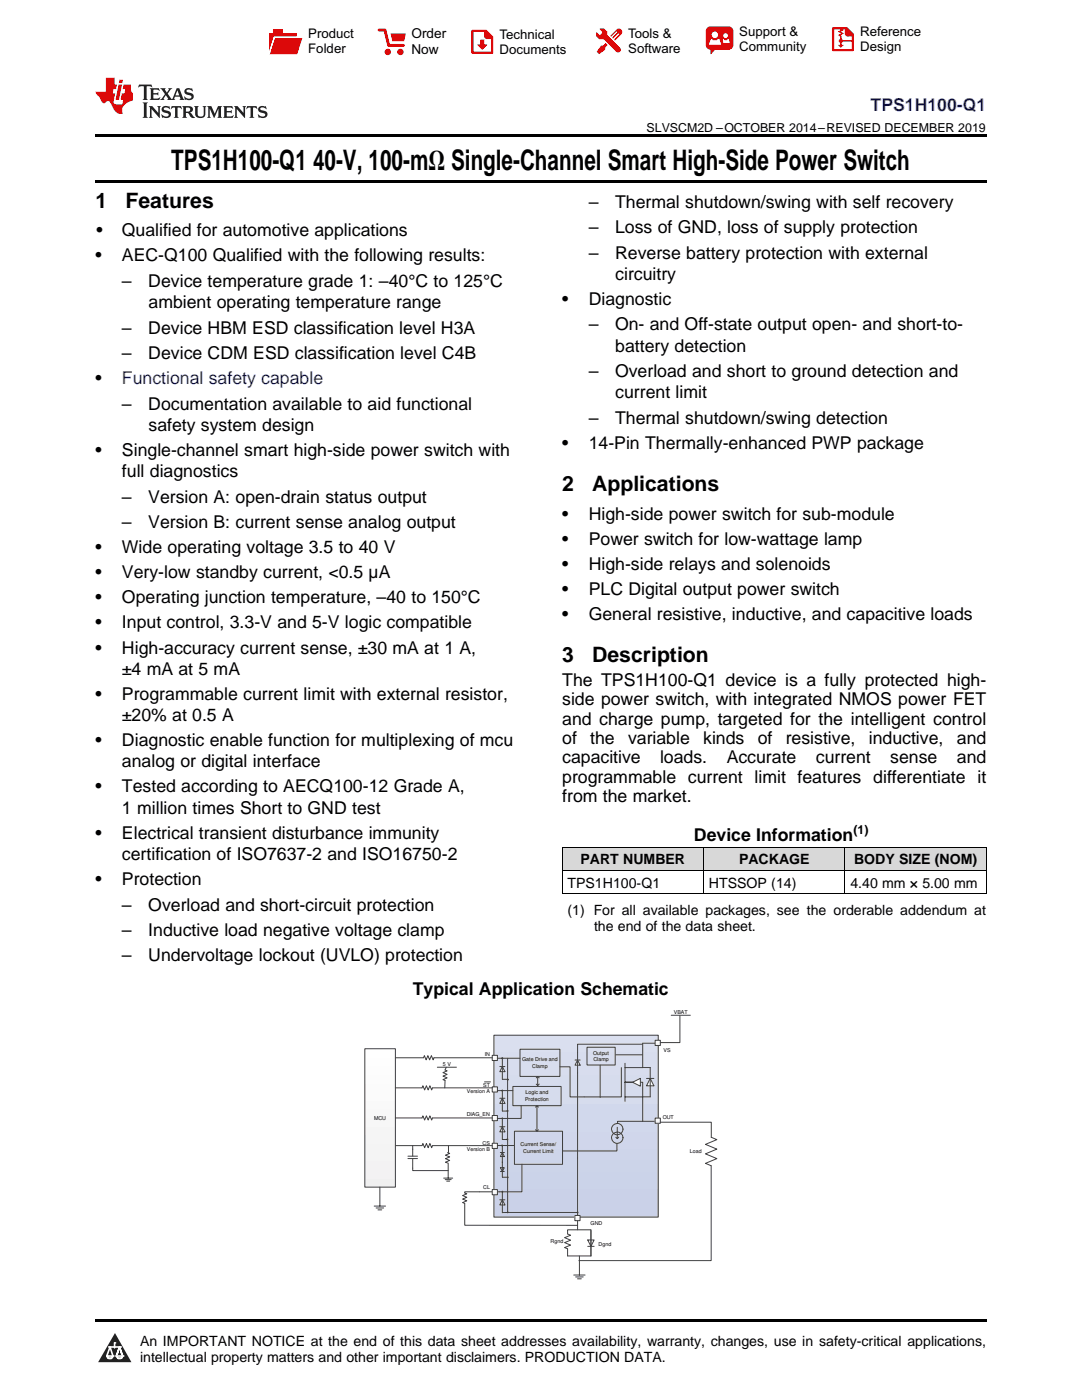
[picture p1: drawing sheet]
<svg xmlns="http://www.w3.org/2000/svg" width="216mm" height="279mm" viewBox="0 0 216 279" stroke-linecap="round" stroke-linejoin="round" font-family="sans-serif">
<defs><g id="words">
<g font-size="5.6">
<text x="34.2" y="33.9">TPS1H100-Q1</text>
<text x="62.5" y="33.9">40-V, 100-mΩ Single-Channel Smart High-Side Power Switch</text>
</g>
<g font-size="4.2">
<text x="19" y="41.5">1</text>
<text x="25" y="41.5">Features</text>
<text x="112.2" y="98">2</text>
<text x="118.2" y="98">Applications</text>
<text x="112.2" y="132.2">3</text>
<text x="118.2" y="132.2">Description</text>
</g>
<text font-size="3.5" fill="#00f" x="173.7" y="22.2">TPS1H100-Q1</text>
<g font-size="3.5">
<text x="117.5" y="41.5">–</text>
<text x="122.7" y="41.5">Thermal shutdown/swing with self recovery</text>
<text x="19.2" y="47.2">•</text>
<text x="24.3" y="47.2">Qualified for automotive applications</text>
<text x="117.5" y="46.5">–</text>
<text x="122.7" y="46.5">Loss of GND, loss of supply protection</text>
<text x="19" y="52.2">•</text>
<text x="24.3" y="52.2">AEC-Q100 Qualified with the following results:</text>
<text x="117.5" y="51.6">–</text>
<text x="122.7" y="51.6">Reverse battery protection with external</text>
<text x="24.3" y="57.3">–</text>
<text x="29.6" y="57.3">Device temperature grade 1: –40°C to 125°C</text>
<text x="122.8" y="55.8">circuitry</text>
<text x="29.6" y="61.5">ambient operating temperature range</text>
<text x="112.2" y="60.9">•</text>
<text x="117.5" y="60.9">Diagnostic</text>
<text x="117.5" y="65.9">–</text>
<text x="122.7" y="65.9">On- and Off-state output open- and short-to-</text>
<text x="24.3" y="66.6">–</text>
<text x="24.3" y="71.6">–</text>
<text x="29.6" y="66.6">Device HBM ESD classification level H3A</text>
<text x="29.6" y="71.6">Device CDM ESD classification level C4B</text>
<text x="122.8" y="70.2">battery detection</text>
<text x="19" y="76.7">•</text>
<text x="117.5" y="75.2">–</text>
<text x="122.7" y="75.2">Overload and short to ground detection and</text>
<text x="24.3" y="81.7">–</text>
<text x="29.6" y="81.7">Documentation available to aid functional</text>
<text x="122.8" y="79.5">current limit</text>
<text x="29.6" y="86">safety system design</text>
<text x="112.2" y="89.6">•</text>
<text x="117.5" y="84.6">–</text>
<text x="117.5" y="89.6">14-Pin Thermally-enhanced PWP package</text>
<text x="122.7" y="84.6">Thermal shutdown/swing detection</text>
<text x="19" y="91">•</text>
<text x="24.3" y="91">Single-channel smart high-side power switch with</text>
<text x="24.3" y="95.2">full diagnostics</text>
<text x="24.3" y="100.3">–</text>
<text x="29.6" y="100.3">Version A: open-drain status output</text>
<text x="24.3" y="105.4">–</text>
<text x="29.6" y="105.4">Version B: current sense analog output</text>
<text x="112.2" y="103.7">•</text>
<text x="117.5" y="103.7">High-side power switch for sub-module</text>
<text x="19" y="110.4">•</text>
<text x="24.3" y="110.4">Wide operating voltage 3.5 to 40 V</text>
<text x="112.2" y="108.7">•</text>
<text x="112.2" y="113.7">•</text>
<text x="117.5" y="108.7">Power switch for low-wattage lamp</text>
<text x="117.5" y="113.7">High-side relays and solenoids</text>
<text x="19" y="115.4">•</text>
<text x="24.3" y="115.4">Very-low standby current, &lt;0.5 µA</text>
<text x="112.2" y="118.7">•</text>
<text x="117.5" y="118.7">PLC Digital output power switch</text>
<text x="19" y="120.4">•</text>
<text x="19" y="125.4">•</text>
<text x="24.3" y="120.4">Operating junction temperature, –40 to 150°C</text>
<text x="24.3" y="125.4">Input control, 3.3-V and 5-V logic compatible</text>
<text x="112.2" y="123.8">•</text>
<text x="117.5" y="123.8">General resistive, inductive, and capacitive loads</text>
<text x="19" y="130.4">•</text>
<text x="24.3" y="130.4">High-accuracy current sense, ±30 mA at 1 A,</text>
<text x="24.3" y="134.7">±4 mA at 5 mA</text>
<text x="112.2" y="136.8">The TPS1H100-Q1 device is a fully protected high-</text>
<text x="19" y="139.7">•</text>
<text x="24.3" y="139.7">Programmable current limit with external resistor,</text>
<text x="24.3" y="143.9">±20% at 0.5 A</text>
<text x="112.2" y="140.7">side power switch, with integrated NMOS power FET</text>
<text x="19" y="148.9">•</text>
<text x="24.3" y="148.9">Diagnostic enable function for multiplexing of mcu</text>
<text x="112.2" y="144.6">and charge pump, targeted for the intelligent control</text>
<text x="112.2" y="148.5">of</text>
<text x="117.8" y="148.5">the</text>
<text x="125.3" y="148.5">variable</text>
<text x="140.3" y="148.5">kinds</text>
<text x="151.2" y="148.5">of</text>
<text x="156.8" y="148.5">resistive,</text>
<text x="173.4" y="148.5">inductive,</text>
<text x="190.9" y="148.5">and</text>
<text x="24.3" y="153.1">analog or digital interface</text>
<text x="112.2" y="152.4">capacitive</text>
<text x="131.7" y="152.4">loads.</text>
<text x="145" y="152.4">Accurate</text>
<text x="162.8" y="152.4">current</text>
<text x="177.6" y="152.4">sense</text>
<text x="190.9" y="152.4">and</text>
<text x="19" y="158.2">•</text>
<text x="24.3" y="158.2">Tested according to AECQ100-12 Grade A,</text>
<text x="112.2" y="156.2">programmable current limit features differentiate it</text>
<text x="112.2" y="160.1">from the market.</text>
<text x="19" y="167.4">•</text>
<text x="24.3" y="162.4">1 million times Short to GND test</text>
<text x="24.3" y="167.4">Electrical transient disturbance immunity</text>
<text x="138.5" y="167.9">Device Information</text>
<text x="24.3" y="171.6">certification of ISO7637-2 and ISO16750-2</text>
<text x="19" y="176.6">•</text>
<text x="24.3" y="176.6">Protection</text>
<text x="24.3" y="181.7">–</text>
<text x="29.6" y="181.7">Overload and short-circuit protection</text>
<text x="24.3" y="186.8">–</text>
<text x="24.3" y="191.9">–</text>
<text x="29.6" y="186.8">Inductive load negative voltage clamp</text>
<text x="29.6" y="191.9">Undervoltage lockout (UVLO) protection</text>
<text x="82.4" y="198.6">Typical Application Schematic</text>
</g>
<text font-size="3.5" fill="#0000c8" x="24.3" y="76.7">Functional safety capable</text>
<g font-size="2.8">
<text x="115.8" y="172.5">PART NUMBER</text>
<text x="147.5" y="172.5">PACKAGE</text>
<text x="170.4" y="172.5">BODY SIZE (NOM)</text>
<text x="113.2" y="177.2">TPS1H100-Q1</text>
<text x="141.5" y="177.2">HTSSOP (14)</text>
<text x="169.7" y="177.2">4.40 mm × 5.00 mm</text>
<text x="113.2" y="182.7">(1) For all available packages, see the orderable addendum at</text>
<text x="118.5" y="185.8">the end of the data sheet.</text>
<text x="27.9" y="268.6">An IMPORTANT NOTICE at the end of this data sheet addresses availability, warranty, changes, use in safety-critical applications,</text>
<text x="27.9" y="271.8">intellectual property matters and other important disclaimers. PRODUCTION DATA.</text>
</g>
<g font-size="2.7">
<text x="82.1" y="7.7">Order</text>
<text x="82.1" y="10.7">Now</text>
</g>
<g font-size="2.6">
<text x="61.5" y="7.6">Product</text>
<text x="61.5" y="10.6">Folder</text>
<text x="99.7" y="7.8">Technical</text>
<text x="99.7" y="10.8">Documents</text>
<text x="125.3" y="7.6">Tools &amp;</text>
<text x="125.3" y="10.6">Software</text>
<text x="147.5" y="7.2">Support &amp;</text>
<text x="147.5" y="10.2">Community</text>
<text x="171.6" y="7.3">Reference</text>
<text x="171.6" y="10.2">Design</text>
</g>
<g font-size="2.5">
<text x="129" y="26.3">SLVSCM2D –OCTOBER 2014–REVISED DECEMBER 2019</text>
<text x="170.3" y="166.4">(1)</text>
</g>
<g font-size="1.1">
<text x="134.5" y="202.4">VBAT</text>
<text x="132.4" y="209.9">VS</text>
<text x="88.4" y="212.8">5 V</text>
<text x="96.7" y="210.7">IN</text>
<text x="104.2" y="211.8">Gate Drive and</text>
<text x="106.2" y="213.1">Clamp</text>
<text x="118.4" y="210.5">Output</text>
<text x="118.4" y="211.7">Clamp</text>
<text x="93.2" y="218.2">Version A</text>
<text x="96.4" y="216.9">ST</text>
<text x="104.8" y="219.7">Protection</text>
<text x="104.9" y="218.4">Logic and</text>
<text x="74.6" y="223.4">MCU</text>
<text x="93.1" y="222.7">DIAG_EN</text>
<text x="132.2" y="223.3">OUT</text>
<text x="93.2" y="229.7">Version B</text>
<text x="96.3" y="228.5">CS</text>
<text x="103.9" y="228.7">Current Sense/</text>
<text x="104.4" y="230">Current Limit</text>
<text x="137.7" y="230">Load</text>
<text x="96.4" y="237.4">CL</text>
<text x="117.8" y="244.5">GND</text>
<text x="109.9" y="248.1">Rgnd</text>
<text x="119.5" y="248.6">Dgnd</text>
</g>
</g></defs>
<g fill="#d8d8d8">
<path d="M112.2 169.1h28.2v4.7h-28.2z"/>
<path d="M140.4 169.1h28.2v4.7h-28.2z"/>
<path d="M168.6 169.1h28.2v4.7h-28.2z"/>
</g>
<path d="M22.9 266l3.3 5.9h-6.6z" fill-rule="evenodd" fill="#231f20"/>
<path d="M21.3 270.6h1.2l-.3 .5h-.3a.53 .53 0 0 1-.6-.5z" fill-rule="evenodd" fill="#fff"/>
<path d="M21.3 270.6h1.2l-.3 .5h-.3a.53 .53 0 0 1-.6-.5z" fill="none" stroke="#231f20" stroke-width=".33"/>
<path d="M21.3 270.6l1.2 .1-.3 .4h-.5z" fill="none" stroke="#fff" stroke-width=".33"/>
<path d="M22.9 268.9h.1" fill="none" stroke="#fff" stroke-width=".33"/>
<path d="M22.9 268v.9z" fill="#fff"/>
<path d="M22.9 268v.9z" fill="none" stroke="#fff" stroke-width=".33"/>
<circle cx="22.9" cy="268" r=".16" fill="#fff"/>
<path d="M21.8 268.8h.1" fill="none" stroke="#fff" stroke-width=".33"/>
<path d="M21.8 268.8h2.2z" fill="#fff"/>
<path d="M21.8 268.8h2.2z" fill="none" stroke="#fff" stroke-width=".33"/>
<circle cx="24" cy="268.8" r=".16" fill="#fff"/>
<path d="M23.2 270.6h.1" fill="none" stroke="#fff" stroke-width=".33"/>
<path d="M23.8 268.8l-.6 1.8z" fill-rule="evenodd" fill="#fff"/>
<path d="M23.8 268.8l-.6 1.8z" fill="none" stroke="#fff" stroke-width=".33"/>
<path d="M23.8 268.8l.7 1.8z" fill-rule="evenodd" fill="#fff"/>
<path d="M23.8 268.8l.7 1.8z" fill="none" stroke="#fff" stroke-width=".33"/>
<path d="M24.4 270.6h.1" fill="none" stroke="#fff" stroke-width=".33"/>
<circle cx="21.3" cy="270.6" r=".16" fill="#fff"/>
<path d="M22 268.8l-.7 1.8z" fill="#fff"/>
<path d="M22 268.8l-.7 1.8z" fill="none" stroke="#fff" stroke-width=".33"/>
<path d="M22 268.8l.5 1.8z" fill="#fff"/>
<path d="M22 268.8l.5 1.8z" fill="none" stroke="#fff" stroke-width=".33"/>
<circle cx="22.5" cy="270.6" r=".16" fill="#fff"/>
<path d="M23.3 270.6h1.2a.63 .63 0 0 1-.6 .5 .63 .63 0 0 1-.6-.5z" fill-rule="evenodd" fill="#fff"/>
<path d="M23.3 270.6h1.2a.63 .63 0 0 1-.6 .5 .63 .63 0 0 1-.6-.5z" fill="none" stroke="#231f20" stroke-width=".33"/>
<path d="M23.3 270.6h1.2l-.4 .5h-.5z" fill="none" stroke="#fff" stroke-width=".33"/>
<path d="M23.2 270.6h.1" fill="none" stroke="#fff" stroke-width=".33"/>
<circle cx="24.5" cy="270.6" r=".16" fill="#fff"/>
<path d="M19 263.2h177.8v.5h-177.8z" fill="#000"/>
<path d="M98.6 241.8h32.7v1.1h-32.7z" fill-rule="evenodd" fill="#c7cfe7"/>
<path d="M98.6 240.6h32.7v1.2h-32.7z" fill-rule="evenodd" fill="#c8d0e8"/>
<path d="M98.6 239.5h32.7v1.1h-32.7z" fill-rule="evenodd" fill="#c9d0e8"/>
<path d="M98.6 238.4h32.7v1.1h-32.7z" fill-rule="evenodd" fill="#c9d1e8"/>
<path d="M98.6 237.2h32.7v1.2h-32.7z" fill-rule="evenodd" fill="#cad1e8"/>
<path d="M98.6 236.1h32.7v1.1h-32.7z" fill-rule="evenodd" fill="#cbd2e9"/>
<path d="M98.6 235h32.7v1.1h-32.7z" fill-rule="evenodd" fill="#cbd3e9"/>
<path d="M98.6 233.8h32.7v1.2h-32.7z" fill-rule="evenodd" fill="#ccd3e9"/>
<path d="M98.6 232.7h32.7v1.1h-32.7z" fill-rule="evenodd" fill="#ccd4e9"/>
<path d="M98.6 231.6h32.7v1.1h-32.7z" fill-rule="evenodd" fill="#cdd4ea"/>
<g fill="#ced5ea">
<path d="M98.6 230.4h32.7v1.2h-32.7z" fill-rule="evenodd"/>
<path d="M98.6 229.3h32.7v1.1h-32.7z" fill-rule="evenodd"/>
</g>
<path d="M98.6 228.2h32.7v1.1h-32.7z" fill-rule="evenodd" fill="#cfd6ea"/>
<path d="M98.6 227h32.7v1.2h-32.7z" fill-rule="evenodd" fill="#d0d6eb"/>
<path d="M98.6 225.9h32.7v1.1h-32.7z" fill-rule="evenodd" fill="#d0d7eb"/>
<path d="M98.6 224.8h32.7v1.1h-32.7z" fill-rule="evenodd" fill="#d1d7eb"/>
<path d="M98.6 223.6h32.7v1.2h-32.7z" fill-rule="evenodd" fill="#d1d8eb"/>
<path d="M98.6 222.5h32.7v1.1h-32.7z" fill-rule="evenodd" fill="#d2d8ec"/>
<g fill="#d3d9ec">
<path d="M98.6 221.3h32.7v1.2h-32.7z" fill-rule="evenodd"/>
<path d="M98.6 220.2h32.7v1.1h-32.7z" fill-rule="evenodd"/>
</g>
<path d="M98.6 219.1h32.7v1.1h-32.7z" fill-rule="evenodd" fill="#d4daec"/>
<g fill="#d5dbed">
<path d="M98.6 217.9h32.7v1.2h-32.7z" fill-rule="evenodd"/>
<path d="M98.6 216.8h32.7v1.1h-32.7z" fill-rule="evenodd"/>
</g>
<g fill="#d6dced">
<path d="M98.6 215.7h32.7v1.1h-32.7z" fill-rule="evenodd"/>
<path d="M98.6 214.5h32.7v1.2h-32.7z" fill-rule="evenodd"/>
</g>
<path d="M98.6 213.4h32.7v1.1h-32.7z" fill-rule="evenodd" fill="#d7ddee"/>
<path d="M98.6 212.3h32.7v1.1h-32.7z" fill-rule="evenodd" fill="#d8ddee"/>
<path d="M98.6 211.1h32.7v1.2h-32.7z" fill-rule="evenodd" fill="#d8deee"/>
<path d="M98.6 210h32.7v1.1h-32.7z" fill-rule="evenodd" fill="#d9deee"/>
<g fill="#dadfef">
<path d="M98.6 208.9h32.7v1.1h-32.7z" fill-rule="evenodd"/>
<path d="M98.6 207.7h32.7v1.2h-32.7z" fill-rule="evenodd"/>
</g>
<path d="M98.6 206.6h32.7v1.1h-32.7z" fill-rule="evenodd" fill="#dbe0ef"/>
<path d="M98.6 206.6h32.7v36.3h-32.7zM124 213.1v5.8h-7.4M124.7 218.9h3.5v4.9M124.7 212.2v7.6M127.6 216h-2.9h3.5v2.9M128.2 208.2v4.9h-3.5" fill="none" stroke="#404040" stroke-width=".2"/>
<path d="M126.2 216l1.6-.8v1.6z" fill="#fff"/>
<path d="M102.3 216.8h9.7v3.9h-9.7zM103.8 209.4h7.9v5.4h-7.9zM107 215.1l.3-.3 .3 .3M107 216.4l.3 .3 .3-.3M107.3 214.8v1.9M126.2 216l1.6-.8v1.6zM130.7 208.2h-2.5M102.6 225.8h9.6v6.6h-9.6zM106.8 225.5l.3 .3 .3-.3M106.8 221l.3-.3 .3 .3M107.1 220.7v5.1M128.2 223.8h2.4" fill="none" stroke="#404040" stroke-width=".2"/>
<path d="M129.7 215.2l.8 1.5h-1.5z" fill="#fff"/>
<path d="M117.1 209h5.7v3.6h-5.7zM119.8 212.6v6.4M122.9 210.5h5.3M128.2 213.1h1.5M129 215.2h1.5M129.7 215.2l.8 1.5h-1.5zM129.7 213v5.9h-1.5M89.3 230l.4 .2-.8 .3 .8 .4-.8 .3 .8 .4-.8 .3 .4 .2M92.7 238.1l.4 .2-.8 .3 .8 .3-.8 .4 .8 .3-.8 .4 .4 .2M95.7 237.9h4.1" fill="none" stroke="#404040" stroke-width=".2"/>
<path d="M115.2 211.6l.6 1h-1.1z" fill="#fff"/>
<path d="M114.7 211.6h1.1M115.2 211.6l.6 1h-1.1zM115.2 210v4.1" fill="none" stroke="#404040" stroke-width=".2"/>
<g fill="#f2f2f2">
<path d="M130.7 224.1l1.1 .1z" fill-rule="evenodd"/>
<path d="M130.7 224l1.1 .1z" fill-rule="evenodd"/>
</g>
<path d="M130.7 224h1.1z" fill-rule="evenodd" fill="#f3f3f3"/>
<path d="M130.7 223.9l1.1 .1z" fill-rule="evenodd" fill="#f4f4f4"/>
<path d="M130.7 223.9h1.1z" fill-rule="evenodd" fill="#f5f5f5"/>
<g fill="#f6f6f6">
<path d="M130.7 223.8l1.1 .1z" fill-rule="evenodd"/>
<path d="M130.7 223.7l1.1 .1z" fill-rule="evenodd"/>
</g>
<path d="M130.7 223.7h1.1z" fill-rule="evenodd" fill="#f7f7f7"/>
<path d="M130.7 223.6l1.1 .1z" fill-rule="evenodd" fill="#f8f8f8"/>
<path d="M130.7 223.5l1.1 .1z" fill-rule="evenodd" fill="#f9f9f9"/>
<path d="M130.7 223.5h1.1z" fill-rule="evenodd" fill="#fafafa"/>
<g fill="#fbfbfb">
<path d="M130.7 223.4l1.1 .1z" fill-rule="evenodd"/>
<path d="M130.7 223.3l1.1 .1z" fill-rule="evenodd"/>
</g>
<path d="M130.7 223.3h1.1z" fill-rule="evenodd" fill="#fcfcfc"/>
<path d="M130.7 223.2l1.1 .1z" fill-rule="evenodd" fill="#fdfdfd"/>
<path d="M130.7 223.1l1.1 .1z" fill-rule="evenodd" fill="#fefefe"/>
<path d="M130.7 223.1h1.1v1.1h-1.1z" fill="none" stroke="#404040" stroke-width=".2"/>
<g fill="#f2f2f2">
<path d="M130.7 208.6h1.1z" fill-rule="evenodd"/>
<path d="M130.7 208.5l1.1 .1z" fill-rule="evenodd"/>
</g>
<path d="M130.7 208.5h1.1z" fill-rule="evenodd" fill="#f3f3f3"/>
<path d="M130.7 208.4l1.1 .1z" fill-rule="evenodd" fill="#f4f4f4"/>
<path d="M130.7 208.3l1.1 .1z" fill-rule="evenodd" fill="#f5f5f5"/>
<g fill="#f6f6f6">
<path d="M130.7 208.3h1.1z" fill-rule="evenodd"/>
<path d="M130.7 208.2l1.1 .1z" fill-rule="evenodd"/>
</g>
<path d="M130.7 208.1l1.1 .1z" fill-rule="evenodd" fill="#f7f7f7"/>
<path d="M130.7 208.1h1.1z" fill-rule="evenodd" fill="#f8f8f8"/>
<path d="M130.7 208l1.1 .1z" fill-rule="evenodd" fill="#f9f9f9"/>
<path d="M130.7 207.9l1.1 .1z" fill-rule="evenodd" fill="#fafafa"/>
<g fill="#fbfbfb">
<path d="M130.7 207.9h1.1z" fill-rule="evenodd"/>
<path d="M130.7 207.8l1.1 .1z" fill-rule="evenodd"/>
</g>
<path d="M130.7 207.7l1.1 .1z" fill-rule="evenodd" fill="#fcfcfc"/>
<path d="M130.7 207.7h1.1z" fill-rule="evenodd" fill="#fdfdfd"/>
<path d="M130.7 207.6l1.1 .1z" fill-rule="evenodd" fill="#fefefe"/>
<path d="M130.7 207.6h1.1v1h-1.1z" fill="none" stroke="#404040" stroke-width=".2"/>
<g fill="#f2f2f2">
<path d="M98.2 211.6h1.1z" fill-rule="evenodd"/>
<path d="M98.2 211.5l1.1 .1z" fill-rule="evenodd"/>
</g>
<path d="M98.2 211.5h1.1z" fill-rule="evenodd" fill="#f3f3f3"/>
<path d="M98.2 211.4l1.1 .1z" fill-rule="evenodd" fill="#f4f4f4"/>
<path d="M98.2 211.3l1.1 .1z" fill-rule="evenodd" fill="#f5f5f5"/>
<path d="M98.2 211.3h1.1z" fill-rule="evenodd" fill="#f6f6f6"/>
<g fill="#f7f7f7">
<path d="M98.2 211.2l1.1 .1z" fill-rule="evenodd"/>
<path d="M98.2 211.1l1.1 .1z" fill-rule="evenodd"/>
</g>
<path d="M98.2 211.1h1.1z" fill-rule="evenodd" fill="#f8f8f8"/>
<path d="M98.2 211l1.1 .1z" fill-rule="evenodd" fill="#f9f9f9"/>
<path d="M98.2 210.9l1.1 .1z" fill-rule="evenodd" fill="#fafafa"/>
<g fill="#fbfbfb">
<path d="M98.2 210.9h1.1z" fill-rule="evenodd"/>
<path d="M98.2 210.8l1.1 .1z" fill-rule="evenodd"/>
</g>
<path d="M98.2 210.7l1.1 .1z" fill-rule="evenodd" fill="#fcfcfc"/>
<path d="M98.2 210.7h1.1z" fill-rule="evenodd" fill="#fdfdfd"/>
<path d="M98.2 210.6l1.1 .1z" fill-rule="evenodd" fill="#fefefe"/>
<path d="M98.2 210.6h1.1v1h-1.1z" fill="none" stroke="#404040" stroke-width=".2"/>
<g fill="#f2f2f2">
<path d="M98.2 217.9h1.1z" fill-rule="evenodd"/>
<path d="M98.2 217.8l1.1 .1z" fill-rule="evenodd"/>
</g>
<path d="M98.2 217.7l1.1 .1z" fill-rule="evenodd" fill="#f3f3f3"/>
<path d="M98.2 217.7h1.1z" fill-rule="evenodd" fill="#f4f4f4"/>
<path d="M98.2 217.6l1.1 .1z" fill-rule="evenodd" fill="#f5f5f5"/>
<g fill="#f6f6f6">
<path d="M98.2 217.6h1.1z" fill-rule="evenodd"/>
<path d="M98.2 217.5l1.1 .1z" fill-rule="evenodd"/>
</g>
<path d="M98.2 217.4l1.1 .1z" fill-rule="evenodd" fill="#f7f7f7"/>
<path d="M98.2 217.4h1.1z" fill-rule="evenodd" fill="#f8f8f8"/>
<path d="M98.2 217.3l1.1 .1z" fill-rule="evenodd" fill="#f9f9f9"/>
<path d="M98.2 217.2l1.1 .1z" fill-rule="evenodd" fill="#fafafa"/>
<g fill="#fbfbfb">
<path d="M98.2 217.2h1.1z" fill-rule="evenodd"/>
<path d="M98.2 217.1l1.1 .1z" fill-rule="evenodd"/>
</g>
<path d="M98.2 217l1.1 .1z" fill-rule="evenodd" fill="#fcfcfc"/>
<path d="M98.2 217h1.1z" fill-rule="evenodd" fill="#fdfdfd"/>
<path d="M98.2 216.9l1.1 .1z" fill-rule="evenodd" fill="#fefefe"/>
<path d="M98.2 216.9h1.1v1h-1.1z" fill="none" stroke="#404040" stroke-width=".2"/>
<g fill="#f2f2f2">
<path d="M98.2 223.6l1.1 .1z" fill-rule="evenodd"/>
<path d="M98.2 223.5l1.1 .1z" fill-rule="evenodd"/>
</g>
<path d="M98.2 223.5h1.1z" fill-rule="evenodd" fill="#f3f3f3"/>
<path d="M98.2 223.4l1.1 .1z" fill-rule="evenodd" fill="#f4f4f4"/>
<path d="M98.2 223.3l1.1 .1z" fill-rule="evenodd" fill="#f5f5f5"/>
<g fill="#f6f6f6">
<path d="M98.2 223.3h1.1z" fill-rule="evenodd"/>
<path d="M98.2 223.2l1.1 .1z" fill-rule="evenodd"/>
</g>
<path d="M98.2 223.1l1.1 .1z" fill-rule="evenodd" fill="#f7f7f7"/>
<path d="M98.2 223.1h1.1z" fill-rule="evenodd" fill="#f8f8f8"/>
<path d="M98.2 223l1.1 .1z" fill-rule="evenodd" fill="#f9f9f9"/>
<path d="M98.2 222.9l1.1 .1z" fill-rule="evenodd" fill="#fafafa"/>
<g fill="#fbfbfb">
<path d="M98.2 222.9h1.1z" fill-rule="evenodd"/>
<path d="M98.2 222.8l1.1 .1z" fill-rule="evenodd"/>
</g>
<path d="M98.2 222.8h1.1z" fill-rule="evenodd" fill="#fcfcfc"/>
<path d="M98.2 222.7l1.1 .1z" fill-rule="evenodd" fill="#fdfdfd"/>
<path d="M98.2 222.6l1.1 .1z" fill-rule="evenodd" fill="#fefefe"/>
<path d="M98.2 222.6h1.1v1.1h-1.1z" fill="none" stroke="#404040" stroke-width=".2"/>
<g fill="#f2f2f2">
<path d="M98.2 229.1l1.1 .1z" fill-rule="evenodd"/>
<path d="M98.2 229.1h1.1z" fill-rule="evenodd"/>
</g>
<path d="M98.2 229l1.1 .1z" fill-rule="evenodd" fill="#f3f3f3"/>
<path d="M98.2 228.9l1.1 .1z" fill-rule="evenodd" fill="#f4f4f4"/>
<path d="M98.2 228.9h1.1z" fill-rule="evenodd" fill="#f5f5f5"/>
<path d="M98.2 228.8l1.1 .1z" fill-rule="evenodd" fill="#f6f6f6"/>
<g fill="#f7f7f7">
<path d="M98.2 228.7l1.1 .1z" fill-rule="evenodd"/>
<path d="M98.2 228.7h1.1z" fill-rule="evenodd"/>
</g>
<path d="M98.2 228.6l1.1 .1z" fill-rule="evenodd" fill="#f8f8f8"/>
<path d="M98.2 228.6h1.1z" fill-rule="evenodd" fill="#f9f9f9"/>
<path d="M98.2 228.5l1.1 .1z" fill-rule="evenodd" fill="#fafafa"/>
<g fill="#fbfbfb">
<path d="M98.2 228.4l1.1 .1z" fill-rule="evenodd"/>
<path d="M98.2 228.4h1.1z" fill-rule="evenodd"/>
</g>
<path d="M98.2 228.3l1.1 .1z" fill-rule="evenodd" fill="#fcfcfc"/>
<path d="M98.2 228.2l1.1 .1z" fill-rule="evenodd" fill="#fdfdfd"/>
<path d="M98.2 228.2h1.1z" fill-rule="evenodd" fill="#fefefe"/>
<path d="M98.2 228.2h1.1v1h-1.1z" fill="none" stroke="#404040" stroke-width=".2"/>
<g fill="#f2f2f2">
<path d="M98.2 238.4h1.1z" fill-rule="evenodd"/>
<path d="M98.2 238.3l1.1 .1z" fill-rule="evenodd"/>
</g>
<path d="M98.2 238.2l1.1 .1z" fill-rule="evenodd" fill="#f3f3f3"/>
<path d="M98.2 238.2h1.1z" fill-rule="evenodd" fill="#f4f4f4"/>
<path d="M98.2 238.1l1.1 .1z" fill-rule="evenodd" fill="#f5f5f5"/>
<g fill="#f6f6f6">
<path d="M98.2 238.1h1.1z" fill-rule="evenodd"/>
<path d="M98.2 238l1.1 .1z" fill-rule="evenodd"/>
</g>
<path d="M98.2 237.9l1.1 .1z" fill-rule="evenodd" fill="#f7f7f7"/>
<path d="M98.2 237.9h1.1z" fill-rule="evenodd" fill="#f8f8f8"/>
<path d="M98.2 237.8l1.1 .1z" fill-rule="evenodd" fill="#f9f9f9"/>
<path d="M98.2 237.7l1.1 .1z" fill-rule="evenodd" fill="#fafafa"/>
<g fill="#fbfbfb">
<path d="M98.2 237.7h1.1z" fill-rule="evenodd"/>
<path d="M98.2 237.6l1.1 .1z" fill-rule="evenodd"/>
</g>
<path d="M98.2 237.5l1.1 .1z" fill-rule="evenodd" fill="#fcfcfc"/>
<path d="M98.2 237.5h1.1z" fill-rule="evenodd" fill="#fdfdfd"/>
<path d="M98.2 237.4l1.1 .1z" fill-rule="evenodd" fill="#fefefe"/>
<path d="M98.2 237.4h1.1v1h-1.1z" fill="none" stroke="#404040" stroke-width=".2"/>
<path d="M117.3 247.5h1.3l-.7 1.2z" fill="#fff"/>
<path d="M114.5 254.5h2.2M114.9 254.8h1.5M115.2 255.2h.8M115.6 250.7v3.8M117.3 247.5h1.3l-.7 1.2zM117.3 248.7h1.3M117.9 245.4v5.2h-4.6v-1.4l-.6-.2 1.1-.5-1.1-.5 1.1-.5-1.1-.5 1.1-.5-.5-.2v-.9h4.6" fill="none" stroke="#404040" stroke-width=".2"/>
<g fill="#f2f2f2">
<path d="M114.7 243.5l1 .1z" fill-rule="evenodd"/>
<path d="M114.7 243.5h1z" fill-rule="evenodd"/>
</g>
<path d="M114.7 243.4l1 .1z" fill-rule="evenodd" fill="#f3f3f3"/>
<path d="M114.7 243.4h1z" fill-rule="evenodd" fill="#f4f4f4"/>
<path d="M114.7 243.3l1 .1z" fill-rule="evenodd" fill="#f5f5f5"/>
<g fill="#f6f6f6">
<path d="M114.7 243.2l1 .1z" fill-rule="evenodd"/>
<path d="M114.7 243.2h1z" fill-rule="evenodd"/>
</g>
<path d="M114.7 243.1l1 .1z" fill-rule="evenodd" fill="#f7f7f7"/>
<path d="M114.7 243l1 .1z" fill-rule="evenodd" fill="#f8f8f8"/>
<path d="M114.7 243h1z" fill-rule="evenodd" fill="#f9f9f9"/>
<path d="M114.7 242.9l1 .1z" fill-rule="evenodd" fill="#fafafa"/>
<g fill="#fbfbfb">
<path d="M114.7 242.8l1 .1z" fill-rule="evenodd"/>
<path d="M114.7 242.8h1z" fill-rule="evenodd"/>
</g>
<path d="M114.7 242.7l1 .1z" fill-rule="evenodd" fill="#fcfcfc"/>
<path d="M114.7 242.6l1 .1z" fill-rule="evenodd" fill="#fdfdfd"/>
<path d="M114.7 242.6h1z" fill-rule="evenodd" fill="#fefefe"/>
<path d="M96.7 215.9h1.2M135.7 202.7v5.4h-3.9M115.2 231.2v11.4M131.8 224h10.1v3l1.1 .4-2.2 1 2.2 .9-2.2 1 2.2 .9-2.2 1 1.1 .4v19h-26.4M114.7 242.6h1v1h-1zM115.2 243.6v1.8" fill="none" stroke="#404040" stroke-width=".2"/>
<path d="M100.2 212.9l.5 1h-1z" fill="#fff"/>
<path d="M99.7 212.9h1M100.2 212.9l.5 1h-1zM100.2 211.3v4.1" fill="none" stroke="#404040" stroke-width=".2"/>
<path d="M100.2 219.2l.5 1h-1z" fill="#fff"/>
<path d="M99.7 219.2h1M100.2 219.2l.5 1h-1zM100.2 217.7v4" fill="none" stroke="#404040" stroke-width=".2"/>
<path d="M100.2 224.9l.5 1h-1z" fill="#fff"/>
<path d="M99.3 211.2h4.5M99.3 217.7h3M95.7 237.9h-3v.2M99.7 224.9h1M100.2 224.9l.5 1h-1zM100.2 223.3v4.1M104 220.7v2.5h-4.7M92.7 240.2v4.3h22.5" fill="none" stroke="#404040" stroke-width=".2"/>
<path d="M100.2 239.5l.5 1h-1z" fill="#fff"/>
<path d="M100.2 211.2v.1M100.2 215.4h1.1M101.3 211.2v30.8h13.9M99.7 237.9h.5v4.1h1.1M99.7 239.5h1M100.2 239.5l.5 1h-1zM100.2 223.2v.1M100.2 227.4h1.1M100.2 221.7h1.1" fill="none" stroke="#404040" stroke-width=".2"/>
<path d="M100.2 230l.4 .8h-.8z" fill="#fff"/>
<path d="M99.8 230h.8M100.2 230l.4 .8h-.8zM100.2 228.8v3.2" fill="none" stroke="#404040" stroke-width=".2"/>
<path d="M99.9 233h.7l-.4 .8z" fill="#fff"/>
<g fill="none" stroke="#404040" stroke-width=".2">
<path d="M81.4 231.2h1.9M81.4 230.7h1.9M82.4 231.2v2.4h7M88.5 235.1h1.8M88.8 235.4h1.2M89.1 235.7h.6M89.4 232.1v3M89.5 228.6h-3.2l-.2 .5-.3-.9-.4 .9-.3-.9-.4 .9-.3-.9-.2 .4h-1.8v2.1M98.2 228.6h-8.7v1.4M99.3 228.6h3.3M99.9 233h.7l-.4 .8zM99.9 233.8h.7"/>
<path d="M100.2 228.6v.2M100.2 231.9v3h1.1M104.1 232.4v5.5h-3.9"/>
</g>
<path d="M72.8 235.2h6.1v1.7h-6.1z" fill-rule="evenodd" fill="#f1f1f1"/>
<path d="M72.8 233.5h6.1v1.7h-6.1z" fill-rule="evenodd" fill="#f2f2f2"/>
<path d="M72.8 231.7h6.1v1.8h-6.1z" fill-rule="evenodd" fill="#f3f3f3"/>
<g fill="#f4f4f4">
<path d="M72.8 230h6.1v1.7h-6.1z" fill-rule="evenodd"/>
<path d="M72.8 228.3h6.1v1.7h-6.1z" fill-rule="evenodd"/>
</g>
<path d="M72.8 226.6h6.1v1.7h-6.1z" fill-rule="evenodd" fill="#f5f5f5"/>
<path d="M72.8 224.8h6.1v1.8h-6.1z" fill-rule="evenodd" fill="#f6f6f6"/>
<path d="M72.8 223.1h6.1v1.7h-6.1z" fill-rule="evenodd" fill="#f7f7f7"/>
<path d="M72.8 221.4h6.1v1.7h-6.1z" fill-rule="evenodd" fill="#f8f8f8"/>
<path d="M72.8 219.7h6.1v1.7h-6.1z" fill-rule="evenodd" fill="#f9f9f9"/>
<path d="M72.8 217.9h6.1v1.8h-6.1z" fill-rule="evenodd" fill="#fafafa"/>
<path d="M72.8 216.2h6.1v1.7h-6.1z" fill-rule="evenodd" fill="#fbfbfb"/>
<path d="M72.8 214.5h6.1v1.7h-6.1z" fill-rule="evenodd" fill="#fcfcfc"/>
<path d="M72.8 212.8h6.1v1.7h-6.1z" fill-rule="evenodd" fill="#fdfdfd"/>
<path d="M72.8 211h6.1v1.8h-6.1z" fill-rule="evenodd" fill="#fefefe"/>
<path d="M72.8 209.3h6.1v1.7h-6.1z" fill-rule="evenodd" fill="#fff"/>
<g fill="none" stroke="#404040" stroke-width=".2">
<path d="M72.8 209.3h6.1v27.6h-6.1zM78.9 217.1h5.3l.2-.4 .3 .8 .4-.8 .3 .8 .4-.8 .3 .8 .2-.4h11.9M78.9 211.1h5.6l.2-.4 .3 .8 .4-.8 .3 .8 .4-.8 .3 .8 .2-.4h11.6M87.3 213h3.8M89 213l-.2 .5 .4 .2-.8 .4 .8 .3-.8 .4 .8 .3-.8 .4 .4 .1-.1 1.5M100.1 211.1l.2 .1zM100.1 217.6l.2 .1zM101.2 215.4l.2 .1zM111.7 212.9h2v6h2.9M115.2 214.1v17.1M128.2 208.4h-13v1.6M133.9 202.6h3.8"/>
<path d="M75.8 236.9v3.8M78.9 223.1h5.3l.2-.4 .3 .8 .4-.8 .3 .8 .4-.8 .3 .8 .2-.4h11.9M79 228.6h3.4M101.1 227.3l.2 .2zM101.2 221.6l.1 .1zM122.9 227l.3 .2 .3-.2M123.1 228.2v1.5h-10.9M123.2 225v2.2M128.2 223.8h-5v.4M74.7 240.7h2.2M75 241.1h1.6M75.4 241.5h.8"/>
<circle cx="100.2" cy="228.6" r=".08"/>
<circle cx="100.2" cy="237.8" r=".08"/>
<circle cx="100.2" cy="223.2" r=".08"/>
<circle cx="101.3" cy="235" r=".08"/>
<circle cx="123.2" cy="225.3" r="1.14"/>
<circle cx="123.2" cy="227.1" r="1.13"/>
<circle cx="101.3" cy="242" r=".08"/>
<circle cx="115.2" cy="242" r=".08"/>
</g>
<g fill="#000">
<path d="M100.1 211.2l.2 .1z" fill-rule="evenodd"/>
<path d="M100.1 211.2h.2z" fill-rule="evenodd"/>
<path d="M100.1 211.1l.2 .1z" fill-rule="evenodd"/>
<path d="M100.1 211.1h.2z" fill-rule="evenodd"/>
<path d="M100.1 217.7h.2z" fill-rule="evenodd"/>
<path d="M100.1 217.6l.2 .1z" fill-rule="evenodd"/>
<path d="M100.1 217.6h.2z" fill-rule="evenodd"/>
<path d="M100.1 217.6h.2z" fill-rule="evenodd"/>
<path d="M101.2 215.5h.2z" fill-rule="evenodd"/>
<path d="M101.2 215.5h.2z" fill-rule="evenodd"/>
<path d="M101.2 215.4l.2 .1z" fill-rule="evenodd"/>
<path d="M101.2 215.4h.2z" fill-rule="evenodd"/>
<path d="M100.1 228.6l.2 .1z" fill-rule="evenodd"/>
<path d="M100.1 228.6h.2z" fill-rule="evenodd"/>
<path d="M100.1 228.6h.2z" fill-rule="evenodd"/>
<path d="M100.1 228.5l.2 .1z" fill-rule="evenodd"/>
<path d="M100.2 237.9h.1z" fill-rule="evenodd"/>
<path d="M100.2 237.8l.1 .1z" fill-rule="evenodd"/>
<path d="M100.2 237.8h.1z" fill-rule="evenodd"/>
<path d="M100.2 237.7l.1 .1z" fill-rule="evenodd"/>
<path d="M100.2 223.2l.1 .1z" fill-rule="evenodd"/>
<path d="M100.2 223.2h.1z" fill-rule="evenodd"/>
<path d="M100.2 223.2h.1z" fill-rule="evenodd"/>
<path d="M100.2 223.1l.1 .1z" fill-rule="evenodd"/>
<path d="M101.1 227.4l.2 .1z" fill-rule="evenodd"/>
<path d="M101.1 227.4h.2z" fill-rule="evenodd"/>
<path d="M101.1 227.4h.2z" fill-rule="evenodd"/>
<path d="M101.1 227.3l.2 .1z" fill-rule="evenodd"/>
<path d="M101.2 221.7l.2 .1z" fill-rule="evenodd"/>
<path d="M101.2 221.7h.2z" fill-rule="evenodd"/>
<path d="M101.2 221.6l.2 .1z" fill-rule="evenodd"/>
<path d="M101.2 221.6h.2z" fill-rule="evenodd"/>
<path d="M101.2 235h.2z" fill-rule="evenodd"/>
<path d="M101.2 235h.2z" fill-rule="evenodd"/>
<path d="M101.2 234.9l.2 .1z" fill-rule="evenodd"/>
<path d="M101.2 234.9h.2z" fill-rule="evenodd"/>
<path d="M101.2 242h.2z" fill-rule="evenodd"/>
<path d="M101.2 242h.2z" fill-rule="evenodd"/>
<path d="M101.2 241.9l.2 .1z" fill-rule="evenodd"/>
<path d="M101.2 241.9h.2z" fill-rule="evenodd"/>
<path d="M115.2 242h.1z" fill-rule="evenodd"/>
<path d="M115.2 242h.1z" fill-rule="evenodd"/>
<path d="M115.2 241.9l.1 .1z" fill-rule="evenodd"/>
<path d="M115.2 241.9h.1z" fill-rule="evenodd"/>
</g>
<path d="M112.2 178.4h84.6M112.2 173.7h84.6M112.2 169.1h84.6M112.2 169.1v9.3M140.4 169.1v9.3M168.6 169.1v9.3M196.8 169.1v9.3" fill="none" stroke="#000" stroke-width=".2"/>
<path d="M19 35.9h177.8v.5h-177.8zM19 26.8h177.8v.6h-177.8z" fill="#000"/>
<path d="M27.7 16.9l-.1 .6 .6-.3h.5v.2v2.2l-.2 .4h1l-.2-.4v-2.2v-.2h.5l.6 .3-.2-.6zM29.9 17.6l.2 .4v1.6l-.2 .4h1.9l.1-.6a1.09 1.09 0 0 1-1.3 .1v-.6h.6l.4 .2v-.7l-.2 .2h-.8v-.6l.2-.1a1.01 1.01 0 0 1 1 .3l-.1-.6zM32 17.6l.9 1.2-1 1.2h.9l-.2-.3 .5-.7 .5 .7-.3 .3h1.7l-.2-.3 .1-.4h1l.1 .4-.2 .3h1l-.3-.4-.7-2h-.5l-1 2.2-.8-1.1 .9-1.1h-.9l.2 .2-.4 .7-.4-.7 .2-.2zM35.4 18l.4 1h-.8zM37 17.7a.66 .66 0 0 0-.2 .8 .66 .66 0 0 0 .6 .4l.7 .2 .1 .2a.8 .8 0 0 1-.7 .4 .8 .8 0 0 1-.7-.5l.1 .8 .2-.2a.94 .94 0 0 0 1.1 .1 .94 .94 0 0 0 .4-.9 1.48 1.48 0 0 0-1.3-.6v-.4a1.1 1.1 0 0 1 1.2 .2l-.2-.6-.2 .1-.5-.1zM28.5 20.4l.2 .4v2.3l-.2 .4h1l-.2-.4v-2.3l.2-.4zM29.7 21.2l.2 .4v1.5l-.2 .4h.8l-.3-.4 .1-1.3 1.6 1.8v-2l.2-.4h-.7l.2 .2v1.1l-1.2-1.3zM32.5 21.3a.66 .66 0 0 0-.2 .8 .66 .66 0 0 0 .6 .4l.6 .2 .2 .2a.8 .8 0 0 1-.8 .4 .8 .8 0 0 1-.7-.5l.2 .7 .2-.1a.94 .94 0 0 0 1 .1 .94 .94 0 0 0 .5-1 1.47 1.47 0 0 0-1.3-.6l-.1-.3a1.1 1.1 0 0 1 1.3 .2l-.2-.6-.2 .1-.5-.2zM34.3 21.2l-.2 .6a.64 .64 0 0 1 .8-.3v1.6l-.2 .4h1l-.3-.4 .1-1.6a.66 .66 0 0 1 .8 .3l-.2-.6zM36.3 21.2l.3 .4v1.5l-.3 .4h1l-.2-.2v-.7h.5l.1 .1a.8 .8 0 0 0 1.2 .7l-1-1a.62 .62 0 0 0 .6-.5 .62 .62 0 0 0-.6-.7zM37.1 21.5h.1a.48 .48 0 0 1 .6 0 .48 .48 0 0 1 .1 .6l-.2 .1-.6 .1zM38.7 21.2l.2 .2a2.29 2.29 0 0 0 .4 2 1.05 1.05 0 0 0 1.7-.7v-1.3l.2-.2h-.8l.2 .4v1.1a.61 .61 0 0 1-.6 .6 .61 .61 0 0 1-.6-.6v-1.1l.3-.4zM41.3 21.2l.3 .4v1.5l-.3 .4h.8l-.2-.4v-1.4l.8 1.9 .9-1.9v1.4l-.2 .4h.9l-.2-.4v-1.5l.2-.4h-.8l-.7 1.5-.6-1.5zM44.5 21.2l.2 .4v1.5l-.2 .4h1.9l.2-.6a1.1 1.1 0 0 1-1.4 .2v-.7h.6l.4 .2v-.6l-.2 .1-.8 .1v-.6l.2-.1a1.02 1.02 0 0 1 1.1 .2l-.2-.5zM46.7 21.2l.2 .4v1.5l-.2 .4h.8l-.3-.4 .1-1.3 1.6 1.8v-2l.2-.4h-.7l.2 .2v1.1l-1.2-1.3zM49.3 21.2l-.1 .6a.64 .64 0 0 1 .8-.3v1.6l-.3 .4h1l-.2-.4v-1.6a.66 .66 0 0 1 .8 .3l-.1-.6zM51.7 21.3a.66 .66 0 0 0-.2 .7 .66 .66 0 0 0 .7 .5l.6 .2 .1 .2a.8 .8 0 0 1-.7 .4 .8 .8 0 0 1-.7-.5l.1 .7 .2-.1a.94 .94 0 0 0 1.1 .1 .94 .94 0 0 0 .4-1 1.48 1.48 0 0 0-1.2-.6l-.1-.3a1.1 1.1 0 0 1 1.2 .2l-.2-.6-.1 .1-.6-.2z" fill="#231f20"/>
<path d="M21.1 15.5v2.8h-2v.4l.9 .9a.96 .96 0 0 0 1 1 .59 .59 0 0 1 .5-.4 .59 .59 0 0 1 .5 .3l.4 .8a1.61 1.61 0 0 0 2.1 1.3 1.63 1.63 0 0 1 1.1-2.2l.9-.3v-1.5a1.6 1.6 0 0 1-.4-1.7h-1.4l-.2 .9h.5l-.2 .8h-.5l-.2 1v.3h.5l-.2 .9h-.7a.74 .74 0 0 1-1-.6l.3-1.6h-.5l.2-.8h.5l.1-.9h-.4v-1.4zM23.7 16.9l-.7 3h.8l.6-3zM23.8 15.9l-.1 .7h.7l.2-.7z" fill="#ee1d23"/>
<g fill="#d60000">
<path d="M54.5 5.8h2v.8h2.7v4.2h-5.5v-4.2h.8z" fill-rule="evenodd"/>
<path d="M54.8 7.5h5.6l-1.1 3.3h-5.6z" fill-rule="evenodd"/>
</g>
<path d="M54.7 7.4h5.7l-.1 .1h-5.5l-1.1 3.3z" fill-rule="evenodd" fill="#fff"/>
<path d="M54.7 7.4h5.7l-.1 .1h-5.5l-1.1 3.3z" fill="none" stroke="#fff" stroke-width=".2"/>
<path d="M75.6 6h1.2l.7 3.1h3" fill="none" stroke="#d60000" stroke-width=".56"/>
<g fill="#d60000">
<path d="M77.9 6.7h3.1l-.4 1.5h-2.3z" fill-rule="evenodd"/>
<circle cx="77.4" cy="10.4" r=".64"/>
<circle cx="79.9" cy="10.4" r=".64"/>
</g>
<path d="M94.3 6.2h2.7l1.2 1.2v3.1h-3.9z" fill="none" stroke="#d60000" stroke-width=".44"/>
<g fill="#d60000">
<path d="M95.8 7.9h.8v1h.6l-1 1.1-.9-1v-.1h.5z" fill-rule="evenodd"/>
<path d="M96.6 6.2h.4l1.2 1.2v.4h-1.2l-.4-.4z" fill-rule="evenodd"/>
<path d="M119.7 5.7h.8l.6 .6 .1 .7 2.5 2.5-.7 .8-2.4-2.3-1.1-.2-.5-.6v-.8l.7 .6 .5-.4v-.2l-.5-.5z" fill-rule="evenodd"/>
<path d="M119.9 9.1h.5l.5-.5 .4 .4-.5 .5-.1 .4-1.2 .9-.4-.5z" fill-rule="evenodd"/>
<path d="M123 5.9a.67 .67 0 0 1 1 0 .67 .67 0 0 1 0 .9z" fill-rule="evenodd"/>
<path d="M123 5.9l1 .9-1.2 1.2h-.2v-.2l.9-.9 .1-.2h-.2l-1 1h-.2v-.2l1-1v-.2h-.2l-1 1h-.2v-.2z" fill-rule="evenodd"/>
<circle cx="123.3" cy="9.9" r=".54"/>
</g>
<path d="M121.1 6.3l-.1 .7" fill="none" stroke="#d60000" stroke-width=".2"/>
<g fill="#d60000">
<path d="M141.1 5.5l.7-.2h3.6a.95 .95 0 0 1 .9 .9v2.8a.95 .95 0 0 1-.9 .9h-3.6a.95 .95 0 0 1-1-.9v-2.8z" fill-rule="evenodd"/>
<path d="M141.8 9.9h.9l-.8 .9h-.1z" fill-rule="evenodd"/>
</g>
<g fill="#fff">
<path d="M144.3 8.6h1.3z"/>
<path d="M141.9 7.8h.2l.2 .2h.7l.2-.2h.3l.4 1.1h-2.5z" fill-rule="evenodd"/>
<path d="M144.2 7.8h.2l.2 .2h.5l.1-.2h.2l.2 .8h-1.3z" fill-rule="evenodd"/>
<circle cx="142.6" cy="6.9" r=".65"/>
<circle cx="144.8" cy="7.1" r=".48"/>
</g>
<path d="M166.2 5.6h2.8l1.2 1.3v3.1h-4z" fill="none" stroke="#d60000" stroke-width=".44"/>
<path d="M167.8 7.3v1.8M167.8 8.1h2.3" fill="none" stroke="#d60000" stroke-width=".3"/>
<g fill="#d60000">
<path d="M168.6 5.6h.4l1.2 1.3v.4h-1.1l-.5-.6z" fill-rule="evenodd"/>
<circle cx="167.8" cy="8.1" r=".42"/>
<circle cx="169.1" cy="6.7" r=".55"/>
</g>
<g fill="#d60000">
<path d="M167.2 9h1.2l-.6 .5z"/>
<path d="M167.5 5.8h.6l.3 .2-.6 .3 .6 .4-.7 .3 .2 .3h-.2l-.5-.3 .6-.3-.6-.4 .6-.3z"/>
</g>
<use href="#words"/>
</svg>
